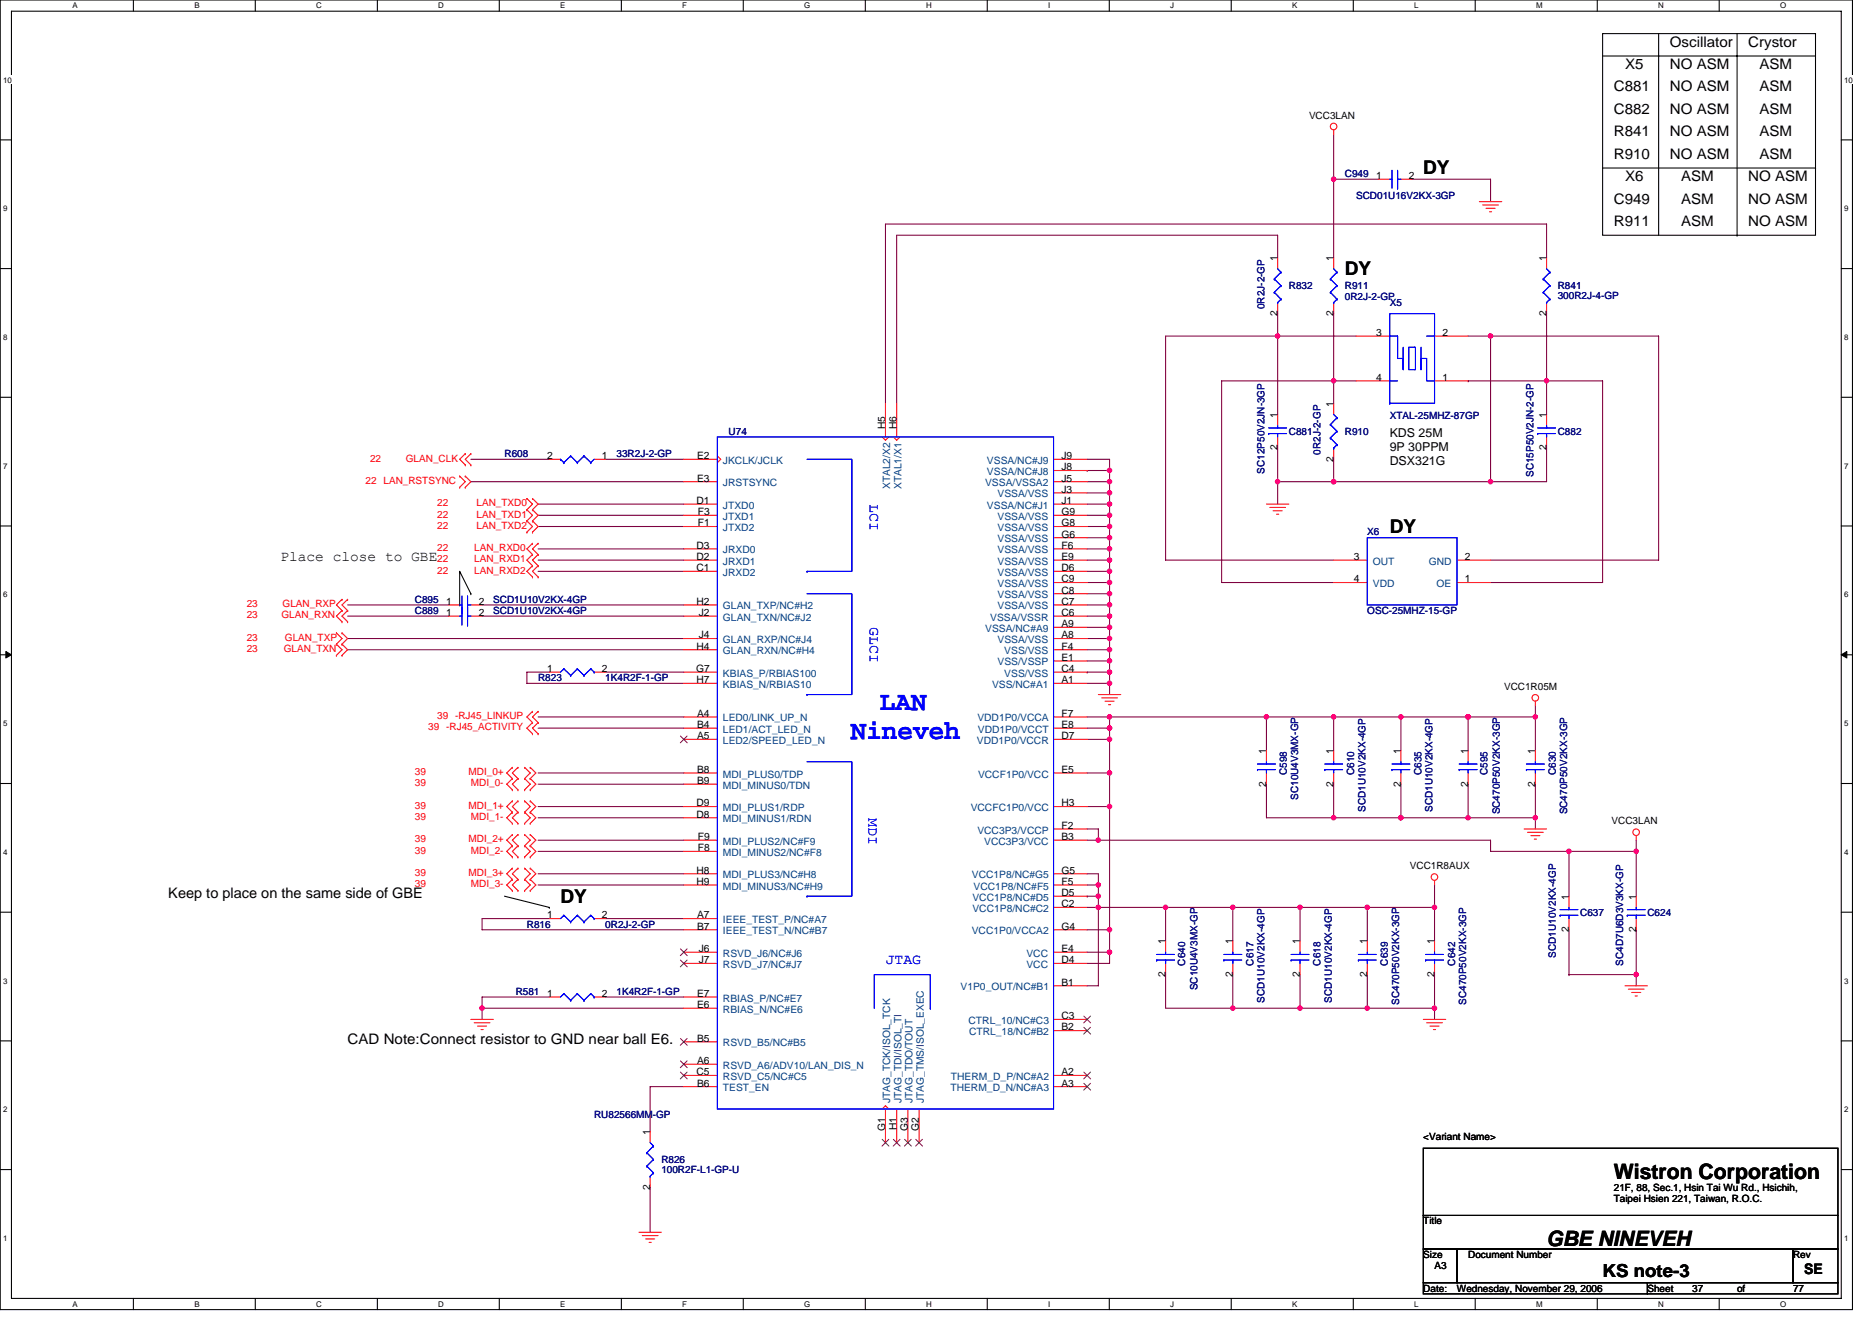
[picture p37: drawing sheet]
<svg xmlns="http://www.w3.org/2000/svg" width="297mm" height="210mm" viewBox="0 0 297 210" stroke-linecap="round" stroke-linejoin="round" font-family="sans-serif">
<defs><g id="words">
<g font-size="4.3" fill="#00f">
<text x="139.6" y="112.7">LAN</text>
<text x="135" y="117.3">Nineveh</text>
</g>
<g font-size="3.4">
<text x="256.1" y="187.1">Wistron Corporation</text>
<text x="245.4" y="197.8">GBE NINEVEH</text>
</g>
<g font-size="3">
<text x="225.8" y="27.7">DY</text>
<text x="213.4" y="43.7">DY</text>
<text x="220.5" y="84.6">DY</text>
<text x="88.9" y="143.3">DY</text>
</g>
<text font-size="2.8" x="254.3" y="202.7">KS note-3</text>
<g font-size="2.3">
<text x="257.8" y="11">X5</text>
<text x="265" y="11">NO ASM</text>
<text x="265" y="7.4">Oscillator</text>
<text x="277.4" y="7.4">Crystor</text>
<text x="279.2" y="11">ASM</text>
<text x="256.1" y="14.5">C881</text>
<text x="265" y="14.5">NO ASM</text>
<text x="279.2" y="14.5">ASM</text>
<text x="256.1" y="18.1">C882</text>
<text x="256.1" y="21.6">R841</text>
<text x="265" y="18.1">NO ASM</text>
<text x="265" y="21.6">NO ASM</text>
<text x="279.2" y="18.1">ASM</text>
<text x="279.2" y="21.6">ASM</text>
<text x="256.1" y="25.2">R910</text>
<text x="257.8" y="28.7">X6</text>
<text x="265" y="25.2">NO ASM</text>
<text x="266.7" y="28.7">ASM</text>
<text x="277.4" y="28.7">NO ASM</text>
<text x="279.2" y="25.2">ASM</text>
<text x="256.1" y="32.3">C949</text>
<text x="256.1" y="35.9">R911</text>
<text x="266.7" y="32.3">ASM</text>
<text x="266.7" y="35.9">ASM</text>
<text x="277.4" y="32.3">NO ASM</text>
<text x="277.4" y="35.9">NO ASM</text>
<text x="44.5" y="89">Place close to GBE</text>
<text x="26.7" y="142.5">Keep to place on the same side of GBE</text>
<text x="55.2" y="165.7">CAD Note:Connect resistor to GND near ball E6.</text>
<text x="286.3" y="202.2">SE</text>
</g>
<g font-size="2.3" fill="#00f">
<text x="138" y="80" transform="rotate(90 138 80)">LCI</text>
<text x="138" y="99.6" transform="rotate(90 138 99.6)">GLCI</text>
<text x="137.8" y="129.8" transform="rotate(90 137.8 129.8)">MDI</text>
<text x="140.5" y="153">JTAG</text>
</g>
<g font-size="1.9">
<text x="220.5" y="69.3">KDS 25M</text>
<text x="220.5" y="71.6">9P 30PPM</text>
<text x="220.5" y="73.8">DSX321G</text>
</g>
<g font-size="1.6">
<text x="207.7" y="18.8">VCC3LAN</text>
<text x="218.4" y="28.4">1</text>
<text x="223.5" y="28.4">2</text>
<text x="202.7" y="41.4" transform="rotate(-90 202.7 41.4)">1</text>
<text x="211.6" y="41.4" transform="rotate(-90 211.6 41.4)">1</text>
<text x="245.4" y="41.4" transform="rotate(-90 245.4 41.4)">1</text>
<text x="202.7" y="50.2" transform="rotate(-90 202.7 50.2)">2</text>
<text x="211.6" y="50.2" transform="rotate(-90 211.6 50.2)">2</text>
<text x="218.4" y="53.3">3</text>
<text x="228.9" y="53.3">2</text>
<text x="245.4" y="50.2" transform="rotate(-90 245.4 50.2)">2</text>
<text x="211.6" y="64.5" transform="rotate(-90 211.6 64.5)">1</text>
<text x="218.4" y="60.4">4</text>
<text x="228.9" y="60.4">1</text>
<text x="140.5" y="68.1" transform="rotate(-90 140.5 68.1)">H5</text>
<text x="142.3" y="68.1" transform="rotate(-90 142.3 68.1)">H6</text>
<text x="202.7" y="71.5" transform="rotate(-90 202.7 71.5)">2</text>
<text x="202.7" y="66.3" transform="rotate(-90 202.7 66.3)">1</text>
<text x="245.4" y="71.5" transform="rotate(-90 245.4 71.5)">2</text>
<text x="245.4" y="66.3" transform="rotate(-90 245.4 66.3)">1</text>
<text x="86.8" y="72.9">2</text>
<text x="95.5" y="72.9">1</text>
<text x="110.6" y="72.9">E2</text>
<text x="110.6" y="76.4">E3</text>
<text x="168.4" y="72.9">J9</text>
<text x="168.4" y="74.7">J8</text>
<text x="168.4" y="76.4">J5</text>
<text x="211.6" y="73.3" transform="rotate(-90 211.6 73.3)">2</text>
<text x="110.5" y="80">D1</text>
<text x="110.7" y="81.8">F3</text>
<text x="110.7" y="83.5">F1</text>
<text x="168.4" y="78.2">J3</text>
<text x="168.4" y="81.8">G9</text>
<text x="168.4" y="83.5">G8</text>
<text x="168.4" y="80">J1</text>
<text x="110.5" y="87.1">D3</text>
<text x="110.5" y="88.9">D2</text>
<text x="168.4" y="85.3">G6</text>
<text x="168.4" y="87.1">F6</text>
<text x="168.4" y="88.9">E9</text>
<text x="214.8" y="88.9">3</text>
<text x="232.4" y="88.9">2</text>
<text x="70.8" y="96">1</text>
<text x="76" y="96">2</text>
<text x="110.5" y="90.7">C1</text>
<text x="110.5" y="96">H2</text>
<text x="168.4" y="90.7">D6</text>
<text x="168.4" y="92.4">C9</text>
<text x="168.4" y="94.2">C8</text>
<text x="168.4" y="96">C7</text>
<text x="214.8" y="92.4">4</text>
<text x="232.4" y="92.4">1</text>
<text x="70.8" y="97.8">1</text>
<text x="76" y="97.8">2</text>
<text x="110.9" y="97.8">J2</text>
<text x="110.9" y="101.3">J4</text>
<text x="168.4" y="101.3">A8</text>
<text x="168.4" y="97.8">C6</text>
<text x="168.4" y="99.5">A9</text>
<text x="86.8" y="106.7">1</text>
<text x="95.5" y="106.7">2</text>
<text x="110.4" y="106.7">G7</text>
<text x="110.5" y="103.1">H4</text>
<text x="168.4" y="104.9">E1</text>
<text x="168.4" y="103.1">F4</text>
<text x="168.4" y="106.7">C4</text>
<text x="110.5" y="108.4">H7</text>
<text x="110.6" y="113.8">A4</text>
<text x="168.4" y="108.4">A1</text>
<text x="168.4" y="113.8">F7</text>
<text x="238.7" y="109.5">VCC1R05M</text>
<text x="110.6" y="115.5">B4</text>
<text x="110.6" y="117.3">A5</text>
<text x="168.4" y="115.5">E8</text>
<text x="168.4" y="117.3">D7</text>
<text x="200.9" y="119.7" transform="rotate(-90 200.9 119.7)">1</text>
<text x="211.6" y="119.7" transform="rotate(-90 211.6 119.7)">1</text>
<text x="222.3" y="119.7" transform="rotate(-90 222.3 119.7)">1</text>
<text x="232.9" y="119.7" transform="rotate(-90 232.9 119.7)">1</text>
<text x="243.6" y="119.7" transform="rotate(-90 243.6 119.7)">1</text>
<text x="110.6" y="122.7">B8</text>
<text x="110.6" y="124.4">B9</text>
<text x="168.4" y="122.7">E5</text>
<text x="200.9" y="124.8" transform="rotate(-90 200.9 124.8)">2</text>
<text x="211.6" y="124.8" transform="rotate(-90 211.6 124.8)">2</text>
<text x="222.3" y="124.8" transform="rotate(-90 222.3 124.8)">2</text>
<text x="232.9" y="124.8" transform="rotate(-90 232.9 124.8)">2</text>
<text x="243.6" y="124.8" transform="rotate(-90 243.6 124.8)">2</text>
<text x="110.5" y="128">D9</text>
<text x="110.5" y="129.8">D8</text>
<text x="168.4" y="128">H3</text>
<text x="168.4" y="131.6">F2</text>
<text x="255.7" y="130.9">VCC3LAN</text>
<text x="110.7" y="133.3">F9</text>
<text x="110.7" y="135.1">F8</text>
<text x="168.4" y="133.3">B3</text>
<text x="223.7" y="138">VCC1R8AUX</text>
<text x="110.5" y="138.7">H8</text>
<text x="110.5" y="140.4">H9</text>
<text x="168.4" y="142.2">D5</text>
<text x="168.4" y="144">C2</text>
<text x="168.4" y="140.4">F5</text>
<text x="168.4" y="138.7">G5</text>
<text x="248.9" y="142.8" transform="rotate(-90 248.9 142.8)">1</text>
<text x="259.6" y="142.8" transform="rotate(-90 259.6 142.8)">1</text>
<text x="86.8" y="145.8">1</text>
<text x="95.5" y="145.8">2</text>
<text x="110.6" y="145.8">A7</text>
<text x="110.6" y="147.6">B7</text>
<text x="168.4" y="147.6">G4</text>
<text x="184.9" y="149.9" transform="rotate(-90 184.9 149.9)">1</text>
<text x="195.6" y="149.9" transform="rotate(-90 195.6 149.9)">1</text>
<text x="206.3" y="149.9" transform="rotate(-90 206.3 149.9)">1</text>
<text x="216.9" y="149.9" transform="rotate(-90 216.9 149.9)">1</text>
<text x="227.6" y="149.9" transform="rotate(-90 227.6 149.9)">1</text>
<text x="248.9" y="148" transform="rotate(-90 248.9 148)">2</text>
<text x="259.6" y="148" transform="rotate(-90 259.6 148)">2</text>
<text x="110.9" y="151.1">J6</text>
<text x="110.9" y="152.9">J7</text>
<text x="168.4" y="151.1">E4</text>
<text x="168.4" y="152.9">D4</text>
<text x="184.9" y="155.1" transform="rotate(-90 184.9 155.1)">2</text>
<text x="195.6" y="155.1" transform="rotate(-90 195.6 155.1)">2</text>
<text x="206.3" y="155.1" transform="rotate(-90 206.3 155.1)">2</text>
<text x="216.9" y="155.1" transform="rotate(-90 216.9 155.1)">2</text>
<text x="227.6" y="155.1" transform="rotate(-90 227.6 155.1)">2</text>
<text x="86.8" y="158.2">1</text>
<text x="95.5" y="158.2">2</text>
<text x="110.6" y="158.2">E7</text>
<text x="110.6" y="160">E6</text>
<text x="168.4" y="156.4">B1</text>
<text x="168.4" y="161.8">C3</text>
<text x="110.6" y="165.3">B5</text>
<text x="168.4" y="163.6">B2</text>
<text x="110.5" y="170.7">C5</text>
<text x="110.6" y="168.9">A6</text>
<text x="110.6" y="172.4">B6</text>
<text x="168.4" y="170.7">A2</text>
<text x="168.4" y="172.4">A3</text>
<text x="140.5" y="179.5" transform="rotate(-90 140.5 179.5)">G1</text>
<text x="142.3" y="179.4" transform="rotate(-90 142.3 179.4)">H1</text>
<text x="144" y="179.5" transform="rotate(-90 144 179.5)">G3</text>
<text x="145.8" y="179.5" transform="rotate(-90 145.8 179.5)">G2</text>
<text x="103.1" y="180.1" transform="rotate(-90 103.1 180.1)">1</text>
<text x="225.8" y="181">&lt;Variant Name&gt;</text>
<text x="103.1" y="188.8" transform="rotate(-90 103.1 188.8)">2</text>
<text x="256.1" y="189">21F, 88, Sec.1, Hsin Tai Wu Rd., Hsichih,</text>
<text x="256.1" y="190.8">Taipei Hsien 221, Taiwan, R.O.C.</text>
<text x="225.8" y="194.3">Title</text>
<text x="225.8" y="199.7">Size</text>
<text x="227.6" y="201.4">A3</text>
<text x="233" y="199.7">Document Number</text>
<text x="284.5" y="199.7">Rev</text>
<text x="225.8" y="205">Date:</text>
<text x="231.2" y="205">Wednesday, November 29, 2006</text>
<text x="261.4" y="205">Sheet</text>
<text x="268.5" y="205">37</text>
<text x="275.6" y="205">of</text>
<text x="284.5" y="205">77</text>
</g>
<g font-size="1.6" fill="#000080">
<text x="213.4" y="28.1">C949</text>
<text x="215.2" y="31.6">SCD01U16V2KX-3GP</text>
<text x="204.5" y="45.9">R832</text>
<text x="213.4" y="45.9">R911</text>
<text x="213.4" y="47.6">0R2J-2-GP</text>
<text x="247.2" y="45.9">R841</text>
<text x="247.2" y="47.5">300R2J-4-GP</text>
<text x="200.7" y="49.1" transform="rotate(-90 200.7 49.1)">0R2J-2-GP</text>
<text x="220.5" y="48.5">X5</text>
<text x="115.6" y="69">U74</text>
<text x="204.5" y="69">C881</text>
<text x="213.4" y="69">R910</text>
<text x="220.5" y="66.5">XTAL-25MHZ-87GP</text>
<text x="247.2" y="69">C882</text>
<text x="80" y="72.5">R608</text>
<text x="97.8" y="72.5">33R2J-2-GP</text>
<text x="200.7" y="75.2" transform="rotate(-90 200.7 75.2)">SC12P50V2JN-3GP</text>
<text x="209.5" y="72.2" transform="rotate(-90 209.5 72.2)">0R2J-2-GP</text>
<text x="243.3" y="75.7" transform="rotate(-90 243.3 75.7)">SC15P50V2JN-2-GP</text>
<text x="217" y="85">X6</text>
<text x="65.8" y="95.7">C895</text>
<text x="78.3" y="95.7">SCD1U10V2KX-4GP</text>
<text x="65.8" y="97.4">C889</text>
<text x="78.3" y="97.4">SCD1U10V2KX-4GP</text>
<text x="217" y="97.4">OSC-25MHZ-15-GP</text>
<text x="85.4" y="108.1">R823</text>
<text x="96" y="108.1">1K4R2F-1-GP</text>
<text x="204.2" y="123" transform="rotate(-90 204.2 123)">C598</text>
<text x="214.9" y="123" transform="rotate(-90 214.9 123)">C610</text>
<text x="225.5" y="123" transform="rotate(-90 225.5 123)">C635</text>
<text x="236" y="123" transform="rotate(-90 236 123)">C595</text>
<text x="246.9" y="123" transform="rotate(-90 246.9 123)">C630</text>
<text x="206" y="127" transform="rotate(-90 206 127)">SC10U4V3MX-GP</text>
<text x="216.7" y="128.9" transform="rotate(-90 216.7 128.9)">SCD1U10V2KX-4GP</text>
<text x="227.3" y="128.9" transform="rotate(-90 227.3 128.9)">SCD1U10V2KX-4GP</text>
<text x="238" y="129.3" transform="rotate(-90 238 129.3)">SC470P50V2KX-3GP</text>
<text x="248.7" y="129.3" transform="rotate(-90 248.7 129.3)">SC470P50V2KX-3GP</text>
<text x="83.6" y="147.2">R816</text>
<text x="96.1" y="147.2">0R2J-2-GP</text>
<text x="250.7" y="145.4">C637</text>
<text x="261.4" y="145.4">C624</text>
<text x="188" y="153.3" transform="rotate(-90 188 153.3)">C640</text>
<text x="198.9" y="153.3" transform="rotate(-90 198.9 153.3)">C617</text>
<text x="209.5" y="153.3" transform="rotate(-90 209.5 153.3)">C618</text>
<text x="220.2" y="153.3" transform="rotate(-90 220.2 153.3)">C639</text>
<text x="230.9" y="153.3" transform="rotate(-90 230.9 153.3)">C642</text>
<text x="246.9" y="152" transform="rotate(-90 246.9 152)">SCD1U10V2KX-4GP</text>
<text x="257.6" y="153.3" transform="rotate(-90 257.6 153.3)">SC4D7U6D3V3KX-GP</text>
<text x="81.8" y="157.9">R581</text>
<text x="97.8" y="157.9">1K4R2F-1-GP</text>
<text x="190" y="157.2" transform="rotate(-90 190 157.2)">SC10U4V3MX-GP</text>
<text x="200.7" y="159.1" transform="rotate(-90 200.7 159.1)">SCD1U10V2KX-4GP</text>
<text x="211.3" y="159.1" transform="rotate(-90 211.3 159.1)">SCD1U10V2KX-4GP</text>
<text x="222" y="159.5" transform="rotate(-90 222 159.5)">SC470P50V2KX-3GP</text>
<text x="232.7" y="159.5" transform="rotate(-90 232.7 159.5)">SC470P50V2KX-3GP</text>
<text x="94.3" y="177.4">RU82566MM-GP</text>
<text x="104.9" y="184.6">R826</text>
<text x="104.9" y="186.2">100R2F-L1-GP-U</text>
</g>
<g font-size="1.6" fill="#f00">
<text x="58" y="76.8">22 LAN_RSTSYNC</text>
<text x="58.7" y="73.3">22</text>
<text x="64.4" y="73.3">GLAN_CLK</text>
<text x="69.4" y="80.4">22</text>
<text x="69.4" y="82.1">22</text>
<text x="69.4" y="83.9">22</text>
<text x="75.6" y="80.4">LAN_TXD0</text>
<text x="75.6" y="82.1">LAN_TXD1</text>
<text x="75.6" y="83.9">LAN_TXD2</text>
<text x="69.4" y="87.5">22</text>
<text x="69.4" y="89.3">22</text>
<text x="75.2" y="87.5">LAN_RXD0</text>
<text x="75.2" y="89.3">LAN_RXD1</text>
<text x="69.4" y="91">22</text>
<text x="75.2" y="91">LAN_RXD2</text>
<text x="39.2" y="101.7">23</text>
<text x="39.2" y="96.4">23</text>
<text x="39.2" y="98.1">23</text>
<text x="44.7" y="98.1">GLAN_RXN</text>
<text x="44.8" y="96.4">GLAN_RXP</text>
<text x="45.2" y="101.7">GLAN_TXP</text>
<text x="39.2" y="103.5">23</text>
<text x="45" y="103.5">GLAN_TXN</text>
<text x="68" y="115.9">39 -RJ45_ACTIVITY</text>
<text x="69.4" y="114.2">39 -RJ45_LINKUP</text>
<text x="65.8" y="123">39</text>
<text x="65.8" y="124.8">39</text>
<text x="74.4" y="123">MDI_0+</text>
<text x="74.7" y="124.8">MDI_0-</text>
<text x="65.8" y="128.4">39</text>
<text x="65.8" y="130.2">39</text>
<text x="74.4" y="128.4">MDI_1+</text>
<text x="74.7" y="130.2">MDI_1-</text>
<text x="65.8" y="133.7">39</text>
<text x="65.8" y="135.5">39</text>
<text x="74.4" y="133.7">MDI_2+</text>
<text x="74.7" y="135.5">MDI_2-</text>
<text x="65.8" y="139">39</text>
<text x="65.8" y="140.8">39</text>
<text x="74.4" y="139">MDI_3+</text>
<text x="74.7" y="140.8">MDI_3-</text>
</g>
<g font-size="1.6" fill="#004080">
<text x="114.7" y="73.6">JKCLK/JCLK</text>
<text x="114.7" y="77.2">JRSTSYNC</text>
<text x="141.2" y="77.6" transform="rotate(-90 141.2 77.6)">XTAL2/X2</text>
<text x="143" y="77.6" transform="rotate(-90 143 77.6)">XTAL1/X1</text>
<text x="156.3" y="77.2">VSSA/VSSA2</text>
<text x="156.6" y="73.6">VSSA/NC#J9</text>
<text x="156.6" y="75.4">VSSA/NC#J8</text>
<text x="114.7" y="80.7">JTXD0</text>
<text x="114.7" y="82.5">JTXD1</text>
<text x="156.6" y="80.7">VSSA/NC#J1</text>
<text x="158.3" y="79">VSSA/VSS</text>
<text x="158.3" y="82.5">VSSA/VSS</text>
<text x="114.7" y="84.3">JTXD2</text>
<text x="114.7" y="87.8">JRXD0</text>
<text x="114.7" y="89.6">JRXD1</text>
<text x="158.3" y="84.3">VSSA/VSS</text>
<text x="158.3" y="86.1">VSSA/VSS</text>
<text x="158.3" y="87.8">VSSA/VSS</text>
<text x="158.3" y="89.6">VSSA/VSS</text>
<text x="217.8" y="89.6">OUT</text>
<text x="226.7" y="89.6">GND</text>
<text x="114.7" y="91.4">JRXD2</text>
<text x="158.3" y="91.4">VSSA/VSS</text>
<text x="158.3" y="93.2">VSSA/VSS</text>
<text x="158.3" y="95">VSSA/VSS</text>
<text x="217.8" y="93.2">VDD</text>
<text x="228" y="93.2">OE</text>
<text x="114.7" y="96.7">GLAN_TXP/NC#H2</text>
<text x="114.7" y="98.5">GLAN_TXN/NC#J2</text>
<text x="156.3" y="100.3">VSSA/NC#A9</text>
<text x="157.1" y="98.5">VSSA/VSSR</text>
<text x="158.3" y="96.7">VSSA/VSS</text>
<text x="114.7" y="102.1">GLAN_RXP/NC#J4</text>
<text x="114.7" y="103.8">GLAN_RXN/NC#H4</text>
<text x="114.7" y="107.4">KBIAS_P/RBIAS100</text>
<text x="158.3" y="102.1">VSSA/VSS</text>
<text x="158.3" y="105.6">VSS/VSSP</text>
<text x="159.4" y="103.8">VSS/VSS</text>
<text x="159.4" y="107.4">VSS/VSS</text>
<text x="114.7" y="109.2">KBIAS_N/RBIAS10</text>
<text x="157.4" y="109.2">VSS/NC#A1</text>
<text x="114.7" y="114.5">LED0/LINK_UP_N</text>
<text x="114.7" y="116.3">LED1/ACT_LED_N</text>
<text x="114.7" y="118.1">LED2/SPEED_LED_N</text>
<text x="155" y="118.1">VDD1P0/VCCR</text>
<text x="155.1" y="114.5">VDD1P0/VCCA</text>
<text x="155.2" y="116.3">VDD1P0/VCCT</text>
<text x="114.7" y="123.4">MDI_PLUS0/TDP</text>
<text x="114.7" y="125.2">MDI_MINUS0/TDN</text>
<text x="155.2" y="123.4">VCCF1P0/VCC</text>
<text x="114.7" y="128.7">MDI_PLUS1/RDP</text>
<text x="114.7" y="130.5">MDI_MINUS1/RDN</text>
<text x="154" y="128.7">VCCFC1P0/VCC</text>
<text x="114.7" y="134.1">MDI_PLUS2/NC#F9</text>
<text x="114.7" y="135.8">MDI_MINUS2/NC#F8</text>
<text x="155.1" y="132.3">VCC3P3/VCCP</text>
<text x="156.2" y="134.1">VCC3P3/VCC</text>
<text x="114.7" y="139.4">MDI_PLUS3/NC#H8</text>
<text x="114.7" y="141.2">MDI_MINUS3/NC#H9</text>
<text x="154.2" y="139.4">VCC1P8/NC#G5</text>
<text x="154.3" y="143">VCC1P8/NC#D5</text>
<text x="154.5" y="141.2">VCC1P8/NC#F5</text>
<text x="114.7" y="146.5">IEEE_TEST_P/NC#A7</text>
<text x="114.7" y="148.3">IEEE_TEST_N/NC#B7</text>
<text x="154.2" y="148.3">VCC1P0/VCCA2</text>
<text x="154.3" y="144.7">VCC1P8/NC#C2</text>
<text x="114.7" y="151.8">RSVD_J6/NC#J6</text>
<text x="114.7" y="153.6">RSVD_J7/NC#J7</text>
<text x="162.9" y="151.8">VCC</text>
<text x="162.9" y="153.6">VCC</text>
<text x="114.7" y="159">RBIAS_P/NC#E7</text>
<text x="114.7" y="160.7">RBIAS_N/NC#E6</text>
<text x="152.4" y="157.2">V1P0_OUT/NC#B1</text>
<text x="114.7" y="166.1">RSVD_B5/NC#B5</text>
<text x="153.7" y="162.5">CTRL_10/NC#C3</text>
<text x="153.8" y="164.3">CTRL_18/NC#B2</text>
<text x="114.7" y="169.6">RSVD_A6/ADV10/LAN_DIS_N</text>
<text x="114.7" y="171.4">RSVD_C5/NC#C5</text>
<text x="114.7" y="173.2">TEST_EN</text>
<text x="150.8" y="173.2">THERM_D_N/NC#A3</text>
<text x="150.9" y="171.4">THERM_D_P/NC#A2</text>
<text x="141.2" y="175.1" transform="rotate(-90 141.2 175.1)">JTAG_TCK/ISOL_TCK</text>
<text x="143" y="175.1" transform="rotate(-90 143 175.1)">JTAG_TDI/ISOL_TI</text>
<text x="144.8" y="175.1" transform="rotate(-90 144.8 175.1)">JTAG_TDO/TOUT</text>
<text x="146.6" y="175.1" transform="rotate(-90 146.6 175.1)">JTAG_TMS/ISOL_EXEC</text>
</g>
<g font-size="1.3">
<text x="11.5" y="1.3">A</text>
<text x="30.8" y="1.3">B</text>
<text x="50.2" y="1.3">C</text>
<text x="69.6" y="1.3">D</text>
<text x="88.9" y="1.3">E</text>
<text x="108.3" y="1.3">F</text>
<text x="127.6" y="1.3">G</text>
<text x="147" y="1.3">H</text>
<text x="166.3" y="1.3">I</text>
<text x="185.7" y="1.3">J</text>
<text x="205" y="1.3">K</text>
<text x="224.4" y="1.3">L</text>
<text x="243.8" y="1.3">M</text>
<text x="263.1" y="1.3">N</text>
<text x="282.5" y="1.3">O</text>
<text x=".5" y="13.1">10</text>
<text x="292.6" y="13.1">10</text>
<text x=".5" y="33.5">9</text>
<text x="292.6" y="33.5">9</text>
<text x=".5" y="54">8</text>
<text x="292.6" y="54">8</text>
<text x=".5" y="74.4">7</text>
<text x="292.6" y="74.4">7</text>
<text x=".5" y="94.8">6</text>
<text x="292.6" y="94.8">6</text>
<text x=".5" y="115.3">5</text>
<text x="292.6" y="115.3">5</text>
<text x=".5" y="135.7">4</text>
<text x="292.6" y="135.7">4</text>
<text x=".5" y="156.1">3</text>
<text x="292.6" y="156.1">3</text>
<text x=".5" y="176.6">2</text>
<text x="292.6" y="176.6">2</text>
<text x=".5" y="197">1</text>
<text x="292.6" y="197">1</text>
<text x="11.5" y="207.4">A</text>
<text x="30.8" y="207.4">B</text>
<text x="50.2" y="207.4">C</text>
<text x="69.6" y="207.4">D</text>
<text x="88.9" y="207.4">E</text>
<text x="108.3" y="207.4">F</text>
<text x="127.6" y="207.4">G</text>
<text x="147" y="207.4">H</text>
<text x="166.3" y="207.4">I</text>
<text x="185.7" y="207.4">J</text>
<text x="205" y="207.4">K</text>
<text x="224.4" y="207.4">L</text>
<text x="243.8" y="207.4">M</text>
<text x="263.1" y="207.4">N</text>
<text x="282.5" y="207.4">O</text>
</g>
</g></defs>
<path d="M0 0h293.9v207.9h-293.9zM1.8 1.8h290.4v204.3h-290.4z" fill="none" stroke="#000" stroke-width=".17"/>
<g fill="#fff">
<path d="M11.5 .2h.8v1.4h-.8z"/>
<path d="M11.5 206.3h.8v1.4h-.8z"/>
</g>
<path d="M21.2 0v1.8M21.2 206.1v1.8" fill="none" stroke="#000" stroke-width=".17"/>
<g fill="#fff">
<path d="M30.8 .2h.9v1.4h-.9z"/>
<path d="M30.8 206.3h.9v1.4h-.9z"/>
</g>
<path d="M40.5 0v1.8M40.5 206.1v1.8" fill="none" stroke="#000" stroke-width=".17"/>
<g fill="#fff">
<path d="M50.2 .2h.9v1.4h-.9z"/>
<path d="M50.2 206.3h.9v1.4h-.9z"/>
</g>
<path d="M59.9 0v1.8M59.9 206.1v1.8" fill="none" stroke="#000" stroke-width=".17"/>
<g fill="#fff">
<path d="M69.6 .2h.9v1.4h-.9z"/>
<path d="M69.6 206.3h.9v1.4h-.9z"/>
</g>
<path d="M79.2 0v1.8M79.2 206.1v1.8" fill="none" stroke="#000" stroke-width=".17"/>
<g fill="#fff">
<path d="M88.9 .2h.8v1.4h-.8z"/>
<path d="M88.9 206.3h.8v1.4h-.8z"/>
</g>
<path d="M98.6 0v1.8M98.6 206.1v1.8" fill="none" stroke="#000" stroke-width=".17"/>
<g fill="#fff">
<path d="M108.3 .2h.7v1.4h-.7z"/>
<path d="M108.3 206.3h.7v1.4h-.7z"/>
</g>
<path d="M117.9 0v1.8M117.9 206.1v1.8" fill="none" stroke="#000" stroke-width=".17"/>
<g fill="#fff">
<path d="M127.6 .2h1v1.4h-1z"/>
<path d="M127.6 206.3h1v1.4h-1z"/>
</g>
<path d="M137.3 0v1.8M137.3 206.1v1.8" fill="none" stroke="#000" stroke-width=".17"/>
<g fill="#fff">
<path d="M147 .2h.9v1.4h-.9z"/>
<path d="M147 206.3h.9v1.4h-.9z"/>
</g>
<path d="M156.7 0v1.8M156.7 206.1v1.8" fill="none" stroke="#000" stroke-width=".17"/>
<g fill="#fff">
<path d="M166.3 .2h.4v1.4h-.4z"/>
<path d="M166.3 206.3h.4v1.4h-.4z"/>
</g>
<path d="M176 0v1.8M176 206.1v1.8" fill="none" stroke="#000" stroke-width=".17"/>
<g fill="#fff">
<path d="M185.7 .2h.6v1.4h-.6z"/>
<path d="M185.7 206.3h.6v1.4h-.6z"/>
</g>
<path d="M195.4 0v1.8M195.4 206.1v1.8" fill="none" stroke="#000" stroke-width=".17"/>
<g fill="#fff">
<path d="M205 .2h.9v1.4h-.9z"/>
<path d="M205 206.3h.9v1.4h-.9z"/>
</g>
<path d="M214.7 0v1.8M214.7 206.1v1.8" fill="none" stroke="#000" stroke-width=".17"/>
<g fill="#fff">
<path d="M224.4 .2h.7v1.4h-.7z"/>
<path d="M224.4 206.3h.7v1.4h-.7z"/>
</g>
<path d="M234.1 0v1.8M234.1 206.1v1.8" fill="none" stroke="#000" stroke-width=".17"/>
<g fill="#fff">
<path d="M243.8 .2h1v1.4h-1z"/>
<path d="M243.8 206.3h1v1.4h-1z"/>
</g>
<path d="M253.4 0v1.8M253.4 206.1v1.8" fill="none" stroke="#000" stroke-width=".17"/>
<g fill="#fff">
<path d="M263.1 .2h.9v1.4h-.9z"/>
<path d="M263.1 206.3h.9v1.4h-.9z"/>
</g>
<path d="M272.8 0v1.8M272.8 206.1v1.8" fill="none" stroke="#000" stroke-width=".17"/>
<g fill="#fff">
<path d="M282.5 .2h1v1.4h-1z"/>
<path d="M282.5 206.3h1v1.4h-1z"/>
<path d="M.5 12h1.4v1.4h-1.4z"/>
<path d="M292.6 12h1.4v1.4h-1.4z"/>
<path d="M.5 32.4h.7v1.4h-.7z"/>
<path d="M292.6 32.4h.7v1.4h-.7z"/>
</g>
<path d="M0 22.2h1.8M292.2 22.2h1.7" fill="none" stroke="#000" stroke-width=".17"/>
<g fill="#fff">
<path d="M.5 52.8h.7v1.5h-.7z"/>
<path d="M292.6 52.8h.7v1.5h-.7z"/>
</g>
<path d="M0 42.6h1.8M292.2 42.6h1.7" fill="none" stroke="#000" stroke-width=".17"/>
<g fill="#fff">
<path d="M.5 73.3h.7v1.4h-.7z"/>
<path d="M292.6 73.3h.7v1.4h-.7z"/>
</g>
<path d="M0 63.1h1.8M292.2 63.1h1.7" fill="none" stroke="#000" stroke-width=".17"/>
<g fill="#fff">
<path d="M.5 93.7h.7v1.4h-.7z"/>
<path d="M292.6 93.7h.7v1.4h-.7z"/>
</g>
<path d="M0 83.5h1.8M292.2 83.5h1.7" fill="none" stroke="#000" stroke-width=".17"/>
<g fill="#fff">
<path d="M.5 114.1h.7v1.4h-.7z"/>
<path d="M292.6 114.1h.7v1.4h-.7z"/>
</g>
<path d="M0 103.9h1.8M292.2 103.9h1.7" fill="none" stroke="#000" stroke-width=".17"/>
<path d="M.9 103.4l.9 .5-.9 .5zM292.2 103.9l.8-.5v1z" fill="#000" stroke="#000" stroke-width=".16"/>
<g fill="#fff">
<path d="M.5 134.6h.7v1.4h-.7z"/>
<path d="M292.6 134.6h.7v1.4h-.7z"/>
</g>
<path d="M0 124.4h1.8M292.2 124.4h1.7" fill="none" stroke="#000" stroke-width=".17"/>
<g fill="#fff">
<path d="M.5 155h.7v1.4h-.7z"/>
<path d="M292.6 155h.7v1.4h-.7z"/>
</g>
<path d="M0 144.8h1.8M292.2 144.8h1.7" fill="none" stroke="#000" stroke-width=".17"/>
<g fill="#fff">
<path d="M.5 175.4h.7v1.4h-.7z"/>
<path d="M292.6 175.4h.7v1.4h-.7z"/>
</g>
<path d="M0 165.2h1.8M292.2 165.2h1.7" fill="none" stroke="#000" stroke-width=".17"/>
<g fill="#fff">
<path d="M.5 195.8h.7v1.5h-.7z"/>
<path d="M292.6 195.8h.7v1.5h-.7z"/>
</g>
<g fill="none" stroke="#000" stroke-width=".17">
<path d="M254.3 5.3h33.8v32h-33.8zM254.3 8.9h33.8M263.2 5.3v32M275.6 5.3v32M254.3 26.7h33.8M275.6 37.3h.1M288.1 26.7h.1M72.9 96h.1M74.7 94.2h.1M74.7 94.2l-1.8-3.5v5.3M80 142.2l7.2 1.8M87.2 144h.1"/>
<path d="M0 185.6h1.8M225.8 198.2h5.4v5.4h-5.4zM225.8 182.2h65.8v10.7h-65.8zM225.8 192.9h65.8v5.3h-65.8zM231.2 198.2h53.3v5.4h-53.3zM284.5 198.2h7.1v5.4h-7.1zM292.2 185.6h1.7M225.8 203.6h35.6v1.8h-35.6zM261.4 203.6h30.2v1.8h-30.2z"/>
</g>
<g fill="none" stroke="#800040" stroke-width=".17">
<path d="M211.6 28.4h.1M211.6 21.3v7.1h7.1M211.6 28.4v12.5M224.1 28.4h12.4v3.6M202.7 53.3h.1M202.7 40.9v-3.6h-60.4v26.7M202.7 53.3h-17.7v35.6h26.6M202.7 49.8v3.5h12.5M202.7 53.3v12.5M211.6 49.8v10.7M233 53.3h3.5M236.5 53.3h.1"/>
<path d="M236.5 53.3h26.7v35.6h-26.7M236.5 53.3v23.2M245.4 40.9v-5.3h-104.9v28.4M245.4 49.8v10.7M74.7 72.9h12.5M74.7 76.5h33.8M96.1 72.9h12.4M172.5 72.9h3.6v1.8M172.5 78.2h3.6M172.5 76.5h3.6M172.5 74.7h.1M172.5 74.7h3.6"/>
<path d="M176.1 74.7v1.8M176.1 78.2h.1M176.1 76.5h.1M176.1 76.5v30.2M202.7 76.5v3.5M202.7 71.1v5.4M202.7 76.5h.1M202.7 76.5h33.8M211.6 60.5h.1M211.6 72.9v3.6M211.6 76.5h.1M211.6 60.5v3.5"/>
<path d="M211.6 60.5h-17.8v32h17.8M211.6 60.5h3.6M233 60.5h.1M233 60.5h12.4M245.4 71.1v5.4h-8.9M245.4 60.5v5.3M245.4 60.5h8.9v32h-17.8M55.2 97.8h16M55.2 96h16M76.5 97.8h32M76.5 96h32M85.4 88.9h23.1"/>
<path d="M85.4 81.8h23.1M85.4 90.7h23.1M85.4 80h23.1M85.4 83.6h23.1M85.4 87.1h23.1M172.5 99.6h3.6M172.5 97.8h3.6M172.5 96h3.6M172.5 94.2h3.6M172.5 92.5h3.6M172.5 90.7h3.6M172.5 88.9h3.6"/>
<path d="M172.5 87.1h3.6M172.5 85.3h3.6M172.5 83.6h3.6M172.5 81.8h3.6M172.5 80h3.6M176.1 99.6h.1M176.1 97.8h.1M176.1 96h.1M176.1 94.2h.1M176.1 92.5h.1M176.1 90.7h.1M176.1 88.9h.1"/>
<path d="M176.1 87.1h.1M176.1 85.3h.1M176.1 83.6h.1M176.1 81.8h.1M176.1 80h.1M55.2 103.1h53.3M55.2 101.3h53.3M85.4 113.8h23.1M85.4 115.6h23.1M87.2 106.7h-3.6v1.8h24.9M96.1 106.7h12.4M172.5 108.5h3.6"/>
<path d="M172.5 106.7h.1M172.5 104.9h3.6M172.5 103.1h3.6M172.5 101.3h3.6M172.5 113.8h3.6M172.5 115.6h3.6M172.5 117.3h3.6M172.5 106.7h3.6M176.1 106.7v1.8M176.1 103.1h.1M176.1 101.3h.1M176.1 108.5h.1"/>
<path d="M176.1 113.8h24.9M176.1 113.8h.1M176.1 113.8v39.1h-3.6M176.1 115.6h.1M176.1 117.3h.1M176.1 104.9h.1M176.1 108.5v1.7M201 113.8h.1M201 113.8v5.3M201 113.8h42.6M211.6 113.8v5.3M211.6 113.8h.1"/>
<path d="M222.3 113.8v5.3M222.3 113.8h.1M233 113.8h.1M233 113.8v5.3M243.6 112v1.8M243.6 113.8h.1M243.6 113.8v5.3M85.4 122.7h23.1M85.4 124.5h23.1M85.4 128h23.1M85.4 129.8h23.1M85.4 133.3h23.1"/>
<path d="M85.4 135.1h23.1M85.4 138.7h23.1M172.5 122.7h3.6M172.5 128h3.6M172.5 131.6h1.8v1.7M172.5 138.7h1.8v1.8M172.5 133.3h1.8M174.3 133.3h62.2v1.8h12.5M174.3 133.3h.1M176.1 122.7h.1M176.1 128h.1M201 124.5v5.3h10.6"/>
<path d="M211.6 129.8h.1M211.6 124.5v5.3M211.6 129.8h21.4M222.3 124.5v5.3M222.3 129.8h.1M233 129.8h10.6M233 124.5v5.3M243.6 129.8v1.8M243.6 124.5h.1M243.6 124.5v5.3M249 135.1h.1M249 135.1v7.1"/>
<path d="M249 135.1h10.6M259.6 133.3v1.8M259.6 135.1v7.1M85.4 140.5h23.1M87.2 145.8h-10.7v1.8h32M87.2 158.2h-10.7v1.8M96.1 145.8h12.4M96.1 158.2h12.4M172.5 147.6h3.6M172.5 151.1h3.6M172.5 144h1.8M172.5 140.5h1.8"/>
<path d="M172.5 142.2h.1M172.5 142.2h1.8M174.3 142.2v1.8M174.3 144v12.5h-1.8M174.3 144h.1M174.3 140.5h.1M174.3 144h21.3M174.3 140.5v1.7M176.1 151.1h.1M176.1 147.6h.1M185 144v5.4M185 144h.1"/>
<path d="M185 154.7v5.3h10.6M195.6 154.7v5.3M195.6 144h.1M195.6 144h10.7M195.6 144v5.4M206.3 144h.1M206.3 154.7v5.3M206.3 144h10.7M206.3 144v5.4M217 144h.1M217 144h10.6M217 154.7v5.3"/>
<path d="M217 144v5.4M227.6 154.7v5.3M227.6 144v5.4M227.6 140.5h.1M227.6 140.5v3.5M249 147.6v7.1M249 154.7h.1M249 154.7h10.6M259.6 154.7v1.8M259.6 147.6h.1M259.6 147.6v7.1M76.5 160v1.8"/>
<path d="M76.5 160h.1M76.5 160h32M108.5 172.5h-5.3v7.1M195.6 160h.1M195.6 160h32M206.3 160h.1M217 160h.1M227.6 160h.1M227.6 160v1.8M103.2 188.5v7.1"/>
</g>
<g fill="#f0f" stroke="#f0f" stroke-width=".17">
<circle cx="202.7" cy="53.3" r=".35"/>
<circle cx="211.6" cy="60.4" r=".35"/>
<circle cx="211.6" cy="76.4" r=".35"/>
<circle cx="202.7" cy="76.4" r=".35"/>
<circle cx="236.5" cy="76.4" r=".35"/>
<circle cx="236.5" cy="53.3" r=".35"/>
<circle cx="206.3" cy="144" r=".35"/>
<circle cx="216.9" cy="144" r=".35"/>
<circle cx="216.9" cy="160" r=".35"/>
<circle cx="184.9" cy="144" r=".35"/>
<circle cx="195.6" cy="160" r=".35"/>
<circle cx="206.3" cy="160" r=".35"/>
<circle cx="195.6" cy="144" r=".35"/>
<circle cx="259.6" cy="135.1" r=".35"/>
<circle cx="248.9" cy="135.1" r=".35"/>
<circle cx="227.6" cy="160" r=".35"/>
<circle cx="259.6" cy="154.7" r=".35"/>
<circle cx="227.6" cy="144" r=".35"/>
<circle cx="76.5" cy="160" r=".35"/>
<circle cx="176" cy="106.7" r=".35"/>
<circle cx="176" cy="103.1" r=".35"/>
<circle cx="176" cy="101.3" r=".35"/>
<circle cx="176" cy="99.6" r=".35"/>
<circle cx="176" cy="97.8" r=".35"/>
<circle cx="176" cy="96" r=".35"/>
<circle cx="176" cy="94.2" r=".35"/>
<circle cx="176" cy="92.4" r=".35"/>
<circle cx="176" cy="90.7" r=".35"/>
<circle cx="176" cy="88.9" r=".35"/>
<circle cx="176" cy="87.1" r=".35"/>
<circle cx="176" cy="85.3" r=".35"/>
<circle cx="176" cy="83.6" r=".35"/>
<circle cx="176" cy="81.8" r=".35"/>
<circle cx="176" cy="80" r=".35"/>
<circle cx="176" cy="78.2" r=".35"/>
<circle cx="176" cy="76.4" r=".35"/>
<circle cx="176" cy="74.7" r=".35"/>
<circle cx="176" cy="108.4" r=".35"/>
<circle cx="200.9" cy="113.8" r=".35"/>
<circle cx="232.9" cy="113.8" r=".35"/>
<circle cx="222.3" cy="129.8" r=".35"/>
<circle cx="211.6" cy="129.8" r=".35"/>
<circle cx="243.6" cy="129.8" r=".35"/>
<circle cx="232.9" cy="129.8" r=".35"/>
<circle cx="222.3" cy="113.8" r=".35"/>
<circle cx="211.6" cy="113.8" r=".35"/>
<circle cx="243.6" cy="113.8" r=".35"/>
<circle cx="176" cy="115.6" r=".35"/>
<circle cx="176" cy="113.8" r=".35"/>
<circle cx="176" cy="151.1" r=".35"/>
<circle cx="176" cy="117.3" r=".35"/>
<circle cx="176" cy="122.7" r=".35"/>
<circle cx="174.3" cy="133.3" r=".35"/>
<circle cx="174.3" cy="142.2" r=".35"/>
<circle cx="176" cy="104.9" r=".35"/>
<circle cx="174.3" cy="144" r=".35"/>
<circle cx="176" cy="128" r=".35"/>
<circle cx="174.3" cy="140.4" r=".35"/>
<circle cx="176" cy="147.6" r=".35"/>
<circle cx="245.4" cy="60.4" r=".35"/>
<circle cx="211.6" cy="28.4" r=".35"/>
</g>
<g fill="none" stroke="#f00" stroke-width=".17">
<path d="M211.6 20.6v.7M218.7 28.4h1.8M222.3 28.4h1.8M234.7 32h3.6M235.3 32.5h2.5M235.8 33.1h1.4M236.3 33.6h.4M202.7 40.9v1.8M202.7 48v1.8M211.6 40.9v1.8M211.6 48v1.8M215.2 53.3h5.3"/>
<path d="M227.6 53.3h5.4M245.4 40.9v1.8M245.4 48v1.8M72.9 75.6h.1M72.9 77.3h.1M72.9 75.6l.9 .9-.9 .8M73.8 72h.1M73.8 73.8h.1M73.8 77.3h.1M73.8 75.6h.1M73.8 72l-.9 .9 .9 .9M73.8 75.6l.9 .9-.9 .8"/>
<path d="M74.7 72h.1M74.7 73.8h.1M74.7 72l-.9 .9 .9 .9M83.6 79.1h.1M83.6 79.1l.9 .9-.9 .9M84.5 79.1h.1M84.5 79.1l.9 .9-.9 .9M87.2 72.9h1.7M94.3 72.9h1.8M108.5 72.9h5.3M108.5 76.5h5.3M113.8 72.4l.6 .5-.6 .5"/>
<path d="M140 69.3l.5 .6 .5-.6M140.5 64v5.3M141.7 69.3l.6 .6 .5-.6M142.3 64v5.3M167.2 72.9h5.3M167.2 76.5h5.3M167.2 74.7h5.3M167.2 78.2h5.3M202.7 65.8v1.8M202.7 69.3v1.8M211.6 64v1.8M211.6 71.1v1.8"/>
<path d="M215.2 60.5h5.3M227.6 60.5h5.4M245.4 65.8v1.8M245.4 69.3v1.8M54.3 95.1h.1M54.3 96.9h.1M54.3 98.7h.1M54.3 95.1l-.9 .9 .9 .9M54.3 96.9l-.9 .9 .9 .9M55.2 95.1h.1M55.2 96.9h.1M55.2 98.7h.1"/>
<path d="M55.2 95.1l-.9 .9 .9 .9M55.2 96.9l-.9 .9 .9 .9M71.2 97.8h1.7M71.2 96h1.7M74.7 97.8h1.8M74.7 96h1.8M83.6 80.9h.1M83.6 82.7h.1M83.6 84.5h.1M83.6 80.9l.9 .9-.9 .9M83.6 82.7l.9 .9-.9 .9M84.5 89.8h.1"/>
<path d="M84.5 91.6h.1M84.5 80.9h.1M84.5 82.7h.1M84.5 86.2h.1M84.5 88h.1M84.5 84.5h.1M84.5 89.8l-.9 .9 .9 .9M84.5 80.9l.9 .9-.9 .9M84.5 86.2l-.9 .9 .9 .9M84.5 82.7l.9 .9-.9 .9M84.5 88l-.9 .9 .9 .9M85.4 89.8h.1"/>
<path d="M85.4 91.6h.1M85.4 86.2h.1M85.4 88h.1M85.4 86.2l-.9 .9 .9 .9M85.4 89.8l-.9 .9 .9 .9M85.4 88l-.9 .9 .9 .9M108.5 97.8h5.3M108.5 80h5.3M108.5 81.8h5.3M108.5 83.6h5.3M108.5 87.1h5.3M108.5 88.9h5.3"/>
<path d="M108.5 90.7h5.3M108.5 96h5.3M167.2 97.8h5.3M167.2 80h5.3M167.2 81.8h5.3M167.2 83.6h5.3M167.2 87.1h5.3M167.2 88.9h5.3M167.2 90.7h5.3M167.2 96h5.3M167.2 85.3h5.3M167.2 92.5h5.3"/>
<path d="M167.2 94.2h5.3M167.2 99.6h5.3M201 80h3.5M201.5 80.5h2.5M202 81.1h1.5M202.6 81.6h.3M211.6 88.9h5.4M211.6 92.5h5.4M231.2 88.9h5.3M231.2 92.5h5.3M53.4 100.5h.1M53.4 102.2h.1"/>
<path d="M53.4 104h.1M53.4 100.5l.9 .8-.9 .9M53.4 102.2l.9 .9-.9 .9M54.3 102.2h.1M54.3 100.5h.1M54.3 104h.1M54.3 100.5l.9 .8-.9 .9M54.3 102.2l.9 .9-.9 .9M84.5 112.9h.1M84.5 114.7h.1M84.5 116.5h.1M84.5 112.9l-.9 .9 .9 .9"/>
<path d="M84.5 114.7l-.9 .9 .9 .9M85.4 112.9h.1M85.4 114.7h.1M85.4 116.5h.1M85.4 112.9l-.9 .9 .9 .9M85.4 114.7l-.9 .9 .9 .9M87.2 106.7h1.7M94.3 106.7h1.8M108.5 101.3h5.3M108.5 103.1h5.3M108.5 106.7h5.3M108.5 108.5h5.3"/>
<path d="M108.5 113.8h5.3M108.5 115.6h5.3M108.5 117.3h5.3M167.2 101.3h5.3M167.2 103.1h5.3M167.2 106.7h5.3M167.2 108.5h5.3M167.2 113.8h5.3M167.2 115.6h5.3M167.2 117.3h5.3M167.2 104.9h5.3M174.3 110.2h3.5"/>
<path d="M174.8 110.8h2.5M175.3 111.3h1.5M175.9 111.8h.3M201 119.1v1.8M211.6 119.1v1.8M222.3 119.1v1.8M233 119.1v1.8M243.6 111.3v.7M243.6 119.1v1.8M81.3 121.8h.1M81.3 123.6h.1M81.3 125.3h.1"/>
<path d="M81.3 127.1h.1M81.3 128.9h.1M81.3 130.7h.1M81.3 132.5h.1M81.3 134.2h.1M81.3 136h.1M81.3 137.8h.1M81.3 139.6h.1M81.3 121.8l-.9 .9 .9 .9M81.3 123.6l-.9 .9 .9 .8M81.3 127.1l-.9 .9 .9 .9M81.3 128.9l-.9 .9 .9 .9"/>
<path d="M81.3 132.5l-.9 .8 .9 .9M81.3 134.2l-.9 .9 .9 .9M81.3 137.8l-.9 .9 .9 .9M81.3 139.6l-.9 .9 .9 .9M82.2 123.6h.1M82.2 121.8h.1M82.2 125.3h.1M82.2 128.9h.1M82.2 127.1h.1M82.2 130.7h.1M82.2 134.2h.1M82.2 132.5h.1"/>
<path d="M82.2 136h.1M82.2 139.6h.1M82.2 137.8h.1M82.2 121.8l-.9 .9 .9 .9M82.2 123.6l-.9 .9 .9 .8M82.2 127.1l-.9 .9 .9 .9M82.2 128.9l-.9 .9 .9 .9M82.2 132.5l-.9 .8 .9 .9M82.2 134.2l-.9 .9 .9 .9M82.2 137.8l-.9 .9 .9 .9M82.2 139.6l-.9 .9 .9 .9M83.2 121.8h.1"/>
<path d="M83.2 123.6h.1M83.2 125.3h.1M83.2 127.1h.1M83.2 128.9h.1M83.2 130.7h.1M83.2 132.5h.1M83.2 134.2h.1M83.2 136h.1M83.2 137.8h.1M83.2 139.6h.1M83.2 121.8l.9 .9-.9 .9M83.2 123.6l.9 .9-.9 .8"/>
<path d="M83.2 127.1l.9 .9-.9 .9M83.2 128.9l.9 .9-.9 .9M83.2 132.5l.9 .8-.9 .9M83.2 134.2l.9 .9-.9 .9M83.2 137.8l.9 .9-.9 .9M83.2 139.6l.9 .9-.9 .9M84.1 121.8h.1M84.1 123.6h.1M84.1 125.3h.1M84.1 127.1h.1M84.1 128.9h.1M84.1 130.7h.1"/>
<path d="M84.1 132.5h.1M84.1 134.2h.1M84.1 136h.1M84.1 137.8h.1M84.1 139.6h.1M84.1 121.8l.9 .9-.9 .9M84.1 123.6l.9 .9-.9 .8M84.1 127.1l.9 .9-.9 .9M84.1 128.9l.9 .9-.9 .9M84.1 132.5l.9 .8-.9 .9M84.1 134.2l.9 .9-.9 .9M84.1 137.8l.9 .9-.9 .9"/>
<path d="M84.1 139.6l.9 .9-.9 .9M108.5 122.7h5.3M108.5 124.5h5.3M108.5 128h5.3M108.5 129.8h5.3M108.5 133.3h5.3M108.5 135.1h5.3M108.5 138.7h5.3M167.2 122.7h5.3M167.2 128h5.3M167.2 133.3h5.3M167.2 138.7h5.3"/>
<path d="M167.2 131.6h5.3M201 122.7v1.8M211.6 122.7v1.8M222.3 122.7v1.8M227.6 139.7v.8M233 122.7v1.8M241.8 131.6h3.6M242.4 132.1h2.5M242.9 132.6h1.4M243.5 133.2h.3M243.6 122.7v1.8M259.6 132.6v.7"/>
<path d="M81.3 141.4h.1M82.2 141.4h.1M83.2 141.4h.1M84.1 141.4h.1M87.2 158.2h1.7M87.2 145.8h1.7M94.3 158.2h1.8M94.3 145.8h1.8M108.5 158.2h5.3M108.5 140.5h5.3M108.5 145.8h5.3M108.5 147.6h5.3"/>
<path d="M108.5 151.1h5.3M108.5 152.9h5.3M167.2 140.5h5.3M167.2 147.6h5.3M167.2 151.1h5.3M167.2 152.9h5.3M167.2 142.2h5.3M167.2 144h5.3M167.2 156.5h5.3M185 149.4v1.7M185 152.9v1.8M195.6 149.4v1.7"/>
<path d="M195.6 152.9v1.8M206.3 149.4v1.7M206.3 152.9v1.8M217 149.4v1.7M217 152.9v1.8M227.6 149.4v1.7M227.6 152.9v1.8M249 142.2v1.8M249 145.8v1.8M257.8 156.5h3.6M258.4 157h2.5M258.9 157.5h1.4"/>
<path d="M259.5 158.1h.3M259.6 142.2v1.8M259.6 145.8v1.8M74.7 161.8h3.6M75.2 162.3h2.5M75.8 162.9h1.4M76.3 163.4h.4M103.2 179.6v1.8M108.5 160h5.3M108.5 165.4h5.3M108.5 168.9h5.3M108.5 170.7h5.3"/>
<path d="M108.5 172.5h5.3M140 176l.5-.5 .5 .5M140.5 176v5.4M142.3 176v5.4M144.1 176v5.4M145.8 176v5.4M167.2 170.7h5.3M167.2 172.5h5.3M167.2 161.8h5.3M167.2 163.6h5.3M225.8 161.8h3.6M226.4 162.3h2.5"/>
<path d="M226.9 162.9h1.4M227.5 163.4h.3M101.4 195.6h3.5M101.9 196.1h2.5M102.4 196.6h1.5M103 197.2h.3M103.2 186.7v1.8"/>
<circle cx="211.6" cy="20.1" r=".52"/>
<circle cx="243.6" cy="110.8" r=".52"/>
<circle cx="227.6" cy="139.2" r=".52"/>
<circle cx="259.6" cy="132.1" r=".52"/>
</g>
<g fill="none" stroke="#00f" stroke-width=".17">
<path d="M220.5 28.4h.4M220.9 27v2.9M221.8 28.4h.5M221.8 29.9h.1M221.8 27v2.9M202.2 44.3h.1M202.2 46.4h.1M202.2 44.3l1.1 1M202.2 46.4l1.1 1.1M202.7 48h.1M202.7 42.7l.6 .5M203.3 43.2h.1"/>
<path d="M203.3 45.3h.1M203.3 47.5h.1M203.3 43.2l-1.1 1.1M203.3 45.3l-1.1 1.1M203.3 47.5l-.6 .5M211.1 44.3h.1M211.1 46.4h.1M211.1 44.3l1 1M211.1 46.4l1 1.1M211.6 48h.1M211.6 42.7l.5 .5M212.1 43.2h.1"/>
<path d="M212.1 45.3h.1M212.1 47.5h.1M212.1 43.2l-1 1.1M212.1 45.3l-1 1.1M212.1 47.5l-.5 .5M220.5 53.3h1.3v3.6h.8v1.8v-3.6M220.5 49.8h7.1v14.2h-7.1zM223.5 55.1h1.1v3.6h-1.1zM225.5 55.1v3.6v-1.8h.9v3.6h1.2M226.4 53.3h1.2M244.9 44.3h.1M244.9 46.4h.1"/>
<path d="M244.9 44.3l1 1M244.9 46.4l1 1.1M245.4 48h.1M245.4 42.7l.5 .5M245.9 43.2h.1M245.9 45.3h.1M245.9 47.5h.1M245.9 43.2l-1 1.1M245.9 45.3l-1 1.1M245.9 47.5l-.5 .5M88.9 72.9h.1M88.9 72.9l.6 .5"/>
<path d="M89.5 73.4h.1M90.5 72.4h.1M90.5 72.4l1.1 1M90.5 72.4l-1 1M91.6 73.4h.1M92.7 72.4h.1M92.7 72.4l1 1M92.7 72.4l-1.1 1M93.7 73.4h.1M94.3 72.9l-.6 .5M113.8 69.3h53.4v106.7h-53.4zM128.1 72.9h7.1v17.8h-7.1"/>
<path d="M201.3 67.9h2.8M201.3 68.8h.1M201.3 68.8h2.8M202.7 67.6v.3M202.7 68.8v.5M211.1 67.4h.1M211.1 69.5h.1M211.1 67.4l1 1.1M211.1 69.5l1 1.1M211.6 71.1h.1M211.6 65.8l.5 .5M212.1 66.3h.1"/>
<path d="M212.1 68.5h.1M212.1 70.6h.1M212.1 66.3l-1 1.1M212.1 68.5l-1 1M212.1 70.6l-.5 .5M220.5 60.5h1.3M220.5 64h.1M244 67.9h2.8M244 68.8h.1M244 68.8h2.8M245.4 67.6v.3M245.4 68.8v.5"/>
<path d="M72.9 97.8h.4M72.9 96h.4M73.3 96.4v2.8M73.3 94.6v2.8M74.2 97.8h.5M74.2 99.2h.1M74.2 96h.5M74.2 97.4h.1M74.2 94.6v4.6M128.1 90.7h.1M128.1 94.2h7.1v16h-7.1M217 85.3h14.2v10.7h-14.2z"/>
<path d="M89.5 106.2h.1M89.5 106.2l-.6 .5M89.5 106.2l1 1M90.5 107.2h.1M91.6 106.2h.1M91.6 106.2l-1.1 1M91.6 106.2l1.1 1M92.7 107.2h.1M93.7 106.2h.1M93.7 106.2l-1 1M93.7 106.2l.6 .5M94.3 106.7h.1"/>
<path d="M128.1 110.2h.1M128.1 120.9h7.1v21.3h-7.1M199.5 121.3h2.9M199.5 122.2h.1M199.5 122.2h2.9M201 120.9v.4M201 122.2v.5M210.2 121.3h2.8M210.2 122.2h.1M210.2 122.2h2.8M211.6 120.9v.4M211.6 122.2v.5"/>
<path d="M220.9 121.3h2.8M220.9 122.2h.1M220.9 122.2h2.8M222.3 120.9v.4M222.3 122.2v.5M231.5 121.3h2.9M231.5 122.2h.1M231.5 122.2h2.9M233 120.9v.4M233 122.2v.5M242.2 121.3h2.8M242.2 122.2h.1"/>
<path d="M242.2 122.2h2.8M243.6 120.9v.4M243.6 122.2v.5M89.5 157.7h.1M89.5 145.3h.1M89.5 157.7l-.6 .5M89.5 157.7l1 1.1M89.5 145.3l-.6 .5M89.5 145.3l1 1M90.5 158.8h.1M90.5 146.3h.1M91.6 157.7h.1"/>
<path d="M91.6 145.3h.1M91.6 157.7l-1.1 1.1M91.6 157.7l1.1 1.1M91.6 145.3l-1.1 1M91.6 145.3l1.1 1M92.7 158.8h.1M92.7 146.3h.1M93.7 157.7h.1M93.7 145.3h.1M93.7 157.7l-1 1.1M93.7 157.7l.6 .5M93.7 145.3l-1 1"/>
<path d="M93.7 145.3l.6 .5M94.3 158.2h.1M94.3 145.8h.1M128.1 142.2h.1M183.5 151.5h2.9M183.5 152.4h.1M183.5 152.4h2.9M185 151.1v.4M185 152.4v.5M194.2 151.5h2.8M194.2 152.4h.1M194.2 152.4h2.8"/>
<path d="M195.6 151.1v.4M195.6 152.4v.5M204.9 151.5h2.8M204.9 152.4h.1M204.9 152.4h2.8M206.3 151.1v.4M206.3 152.4v.5M215.5 151.5h2.9M215.5 152.4h.1M215.5 152.4h2.9M217 151.1v.4M217 152.4v.5"/>
<path d="M226.2 151.5h2.8M226.2 152.4h.1M226.2 152.4h2.8M227.6 151.1v.4M227.6 152.4v.5M247.5 144.4h2.9M247.5 145.3h.1M247.5 145.3h2.9M249 144v.4M249 145.3v.5M258.2 144.4h2.8M258.2 145.3h.1"/>
<path d="M258.2 145.3h2.8M259.6 144v.4M259.6 145.3v.5M138.7 160v-5.3h8.9v5.3M147.6 160h.1M102.6 183h.1M102.6 185.1h.1M102.6 183l1.1 1M102.6 185.1l1.1 1.1M103.2 186.7h.1M103.2 181.4l.5 .5M103.7 181.9h.1"/>
<path d="M103.7 184h.1M103.7 186.2h.1M103.7 181.9l-1.1 1.1M103.7 184l-1.1 1.1M103.7 186.2l-.5 .5"/>
</g>
<g fill="none" stroke="#804000" stroke-width=".16">
<path d="M108 116.8l1 1.1M109 116.8l-1.1 1.1M108 150.6l1 1.1M108 152.4l1 1.1M109 150.6l-1.1 1.1M109 152.4l-1.1 1.1M108 164.8l1 1.1M108 168.4l1 1.1M108 170.2l1 1M109 164.8l-1.1 1.1M109 168.4l-1.1 1.1M109 170.2l-1.1 1"/>
<path d="M172 161.3l1.1 1M172 163l1.1 1.1M172 170.2l1.1 1M172 171.9l1.1 1.1M173 161.3l-1 1M173 163l-1 1.1M173 170.2l-1 1M173 171.9l-1 1.1M140 180.8l1.1 1.1M141 180.8l-1 1.1M141.7 180.8l1.1 1.1M142.8 180.8l-1.1 1.1"/>
<path d="M143.5 180.8l1.1 1.1M144.6 180.8l-1.1 1.1M145.3 180.8l1.1 1.1M146.4 180.8l-1.1 1.1"/>
</g>
<use href="#words"/>
</svg>
